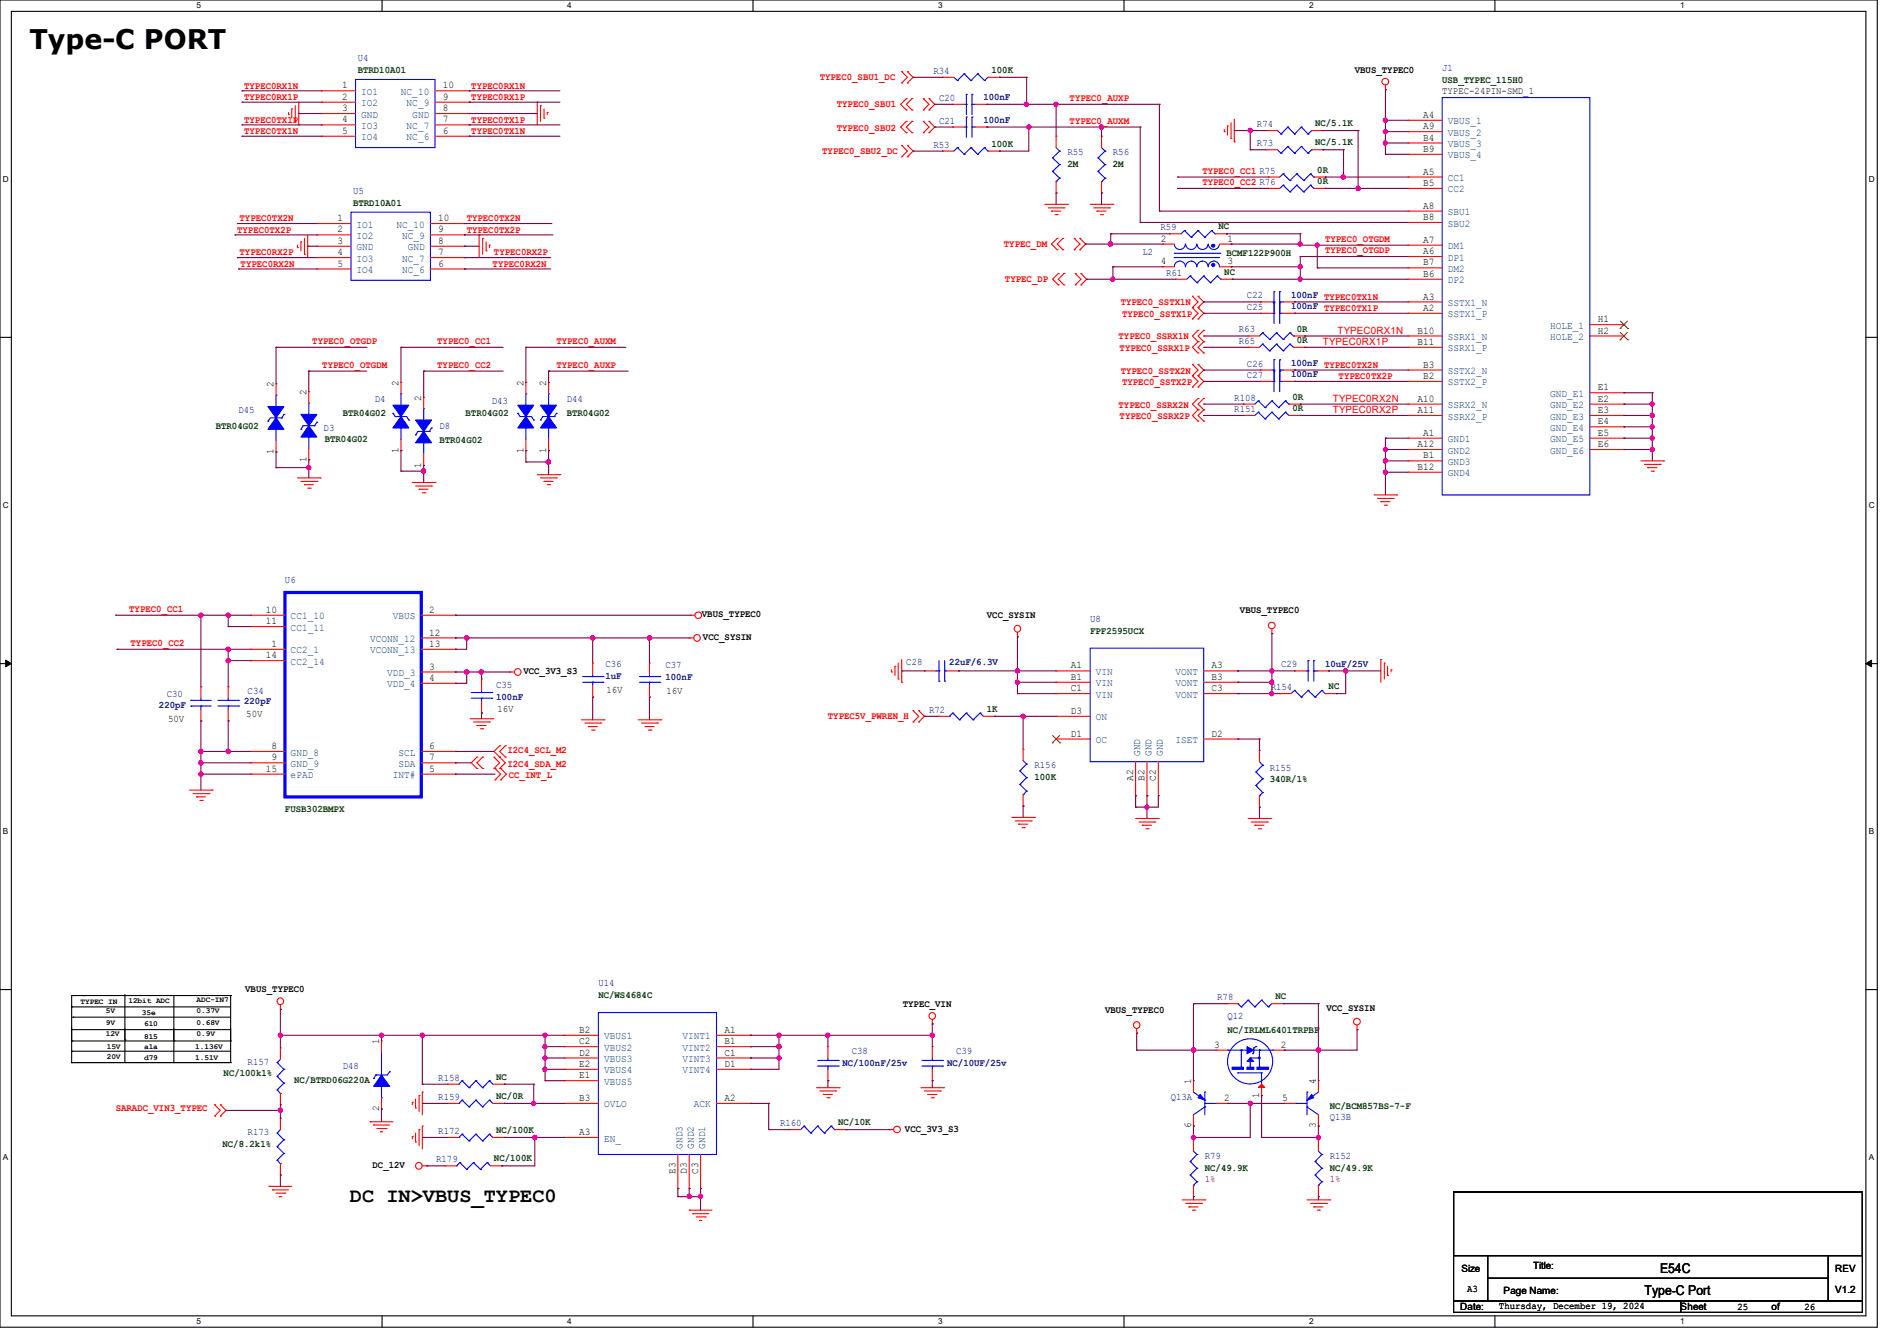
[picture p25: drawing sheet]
<svg xmlns="http://www.w3.org/2000/svg" width="297mm" height="210mm" viewBox="0 0 297 210" stroke-linecap="round" stroke-linejoin="round" font-family="sans-serif">
<defs><g id="words">
<text font-size="4.2" x="4.6" y="7.6">Type-C PORT</text>
<text font-size="3.2" x="54.8" y="188.3">DC IN&gt;VBUS_TYPEC0</text>
<g font-size="2.1">
<text x="257.5" y="202.9">Type-C Port</text>
<text x="259.9" y="199.3">E54C</text>
</g>
<g font-size="1.6" fill="#00007f">
<text x="56" y="9.6">U4</text>
<text x="146.1" y="11.6">R34</text>
<text x="225.8" y="11.2">J1</text>
<text x="147" y="15.8">C20</text>
<text x="154" y="15.7">100nF</text>
<text x="146.1" y="23.1">R53</text>
<text x="147" y="19.3">C21</text>
<text x="154" y="19.2">100nF</text>
<text x="196.8" y="22.9">R73</text>
<text x="196.8" y="19.9">R74</text>
<text x="167.1" y="24.3">R55</text>
<text x="174.2" y="24.3">R56</text>
<text x="55.3" y="30.4">U5</text>
<text x="178.9" y="40">L2</text>
<text x="181.7" y="36.1">R59</text>
<text x="182.6" y="43.2">R61</text>
<text x="195.2" y="46.7">C22</text>
<text x="202.1" y="46.6">100nF TYPEC0TX1N</text>
<text x="194" y="53.8">R65</text>
<text x="194" y="52.1">R63</text>
<text x="195.2" y="48.5">C25</text>
<text x="202.1" y="48.4">100nF TYPEC0TX1P</text>
<text x="195.2" y="57.4">C26</text>
<text x="195.2" y="59.2">C27</text>
<text x="202.1" y="57.3">100nF TYPEC0TX2N</text>
<text x="202.1" y="59.1">100nF</text>
<text x="37.3" y="64.7">D45</text>
<text x="58.7" y="62.9">D4</text>
<text x="77" y="63.3">D43</text>
<text x="88.7" y="62.9">D44</text>
<text x="193.2" y="64.5">R151</text>
<text x="193.2" y="62.7">R108</text>
<text x="50.7" y="67.6">D3</text>
<text x="68.8" y="67.2">D8</text>
<text x="44.6" y="91.4">U6</text>
<text x="170.7" y="97.4">U8</text>
<text x="77.7" y="107.7">C35</text>
<text x="94.8" y="104.5">C36</text>
<text x="94.8" y="106.3">1uF</text>
<text x="104.2" y="104.7">C37</text>
<text x="104.2" y="106.5">100nF</text>
<text x="141.9" y="104.2">C28</text>
<text x="148.6" y="104.2">22uF/6.3V</text>
<text x="200.6" y="104.5">C29</text>
<text x="207.5" y="104.4">10uF/25V</text>
<text x="24.9" y="111">220pF</text>
<text x="26.1" y="109.1">C30</text>
<text x="38.2" y="110.3">220pF</text>
<text x="38.8" y="108.6">C34</text>
<text x="77.7" y="109.6">100nF</text>
<text x="145.5" y="111.6">R72</text>
<text x="199" y="108.1">R154</text>
<text x="162" y="120.4">R156</text>
<text x="198.8" y="120.7">R155</text>
<text x="93.7" y="154.5">U14</text>
<text x="190.6" y="156.6">R78</text>
<text x="192.2" y="159.6">Q12</text>
<text x="38.8" y="166.7">R157</text>
<text x="53.7" y="167.5">D48</text>
<text x="131.9" y="167">NC/100nF/25v</text>
<text x="133.3" y="165.1">C38</text>
<text x="148.3" y="167">NC/10UF/25v</text>
<text x="149.7" y="165.1">C39</text>
<text x="68.6" y="169.2">R158</text>
<text x="68.6" y="172.3">R159</text>
<text x="183.3" y="172.3">Q13A</text>
<text x="38.8" y="177.8">R173</text>
<text x="68.6" y="177.6">R172</text>
<text x="122.1" y="176.4">R160</text>
<text x="208.2" y="175.5">Q13B</text>
<text x="68.3" y="182">R179</text>
<text x="188.6" y="181.5">R79</text>
<text x="208.2" y="181.5">R152</text>
</g>
<g font-size="1.6" fill="#003f00">
<text x="56" y="11.4">BTRD10A01</text>
<text x="155.2" y="11.4">100K</text>
<text x="225.8" y="13">USB_TYPEC_115H0</text>
<text x="155.2" y="22.9">100K</text>
<text x="205.9" y="22.8">NC/5.1K</text>
<text x="205.9" y="19.8">NC/5.1K</text>
<text x="167.1" y="26.2">2M</text>
<text x="174.2" y="26.2">2M</text>
<text x="206.2" y="27.1">0R</text>
<text x="206.2" y="28.8">0R</text>
<text x="55.3" y="32.2">BTRD10A01</text>
<text x="190.8" y="35.9">NC</text>
<text x="192" y="40">BCMF122P900H</text>
<text x="191.7" y="43.1">NC</text>
<text x="203" y="53.7">0R</text>
<text x="203" y="51.9">0R</text>
<text x="53.7" y="65.1">BTR04G02</text>
<text x="72.9" y="65.1">BTR04G02</text>
<text x="88.7" y="65.1">BTR04G02</text>
<text x="202.3" y="64.4">0R</text>
<text x="202.3" y="62.6">0R</text>
<text x="33.8" y="67.2">BTR04G02</text>
<text x="50.8" y="69.2">BTR04G02</text>
<text x="68.8" y="69.4">BTR04G02</text>
<text x="170.7" y="99.2">FPF2595UCX</text>
<text x="208" y="107.9">NC</text>
<text x="154.5" y="111.5">1K</text>
<text x="162" y="122.2">100K</text>
<text x="198.8" y="122.5">340R/1%</text>
<text x="44.6" y="127.2">FUSB302BMPX</text>
<text x="93.7" y="156.3">NC/WS4684C</text>
<text x="192.2" y="161.8">NC/IRLML6401TRPBF</text>
<text x="199.7" y="156.5">NC</text>
<text x="35" y="168.6">NC/100k1%</text>
<text x="46.1" y="169.6">NC/BTRD06G220A</text>
<text x="77.7" y="169.1">NC</text>
<text x="77.7" y="172.1">NC/0R</text>
<text x="208.2" y="173.7">NC/BCM857BS-7-F</text>
<text x="34.8" y="179.6">NC/8.2k1%</text>
<text x="77.7" y="177.5">NC/100K</text>
<text x="131.2" y="176.2">NC/10K</text>
<text x="77.3" y="181.9">NC/100K</text>
<text x="188.6" y="183.3">NC/49.9K</text>
<text x="208.2" y="183.3">NC/49.9K</text>
</g>
<g font-size="1.6">
<text x="212.1" y="11.4">VBUS_TYPEC0</text>
<text x="53.6" y="13.8">1</text>
<text x="53.6" y="15.6">2</text>
<text x="53.6" y="17.4">3</text>
<text x="69.3" y="13.8">10</text>
<text x="69.3" y="15.6">9</text>
<text x="69.3" y="17.4">8</text>
<text x="225.8" y="14.7">TYPEC-24PIN-SMD_1</text>
<text x="53.6" y="19.2">4</text>
<text x="53.6" y="21">5</text>
<text x="69.3" y="19.2">7</text>
<text x="69.3" y="21">6</text>
<text x="222.8" y="18.5">A4</text>
<text x="222.8" y="20.2">A9</text>
<text x="222.8" y="23.8">B9</text>
<text x="222.8" y="22">B4</text>
<text x="222.8" y="27.3">A5</text>
<text x="222.8" y="29.1">B5</text>
<text x="52.8" y="34.6">1</text>
<text x="68.6" y="34.6">10</text>
<text x="222.8" y="32.7">A8</text>
<text x="222.8" y="34.5">B8</text>
<text x="52.8" y="36.4">2</text>
<text x="52.8" y="40">4</text>
<text x="52.8" y="41.7">5</text>
<text x="52.8" y="38.2">3</text>
<text x="68.6" y="36.4">9</text>
<text x="68.6" y="40">7</text>
<text x="68.6" y="41.7">6</text>
<text x="68.6" y="38.2">8</text>
<text x="181.7" y="37.8">2</text>
<text x="181.7" y="41.4">4</text>
<text x="192.2" y="37.8">1</text>
<text x="192.2" y="41.4">3</text>
<text x="222.8" y="39.8">A6</text>
<text x="222.8" y="38">A7</text>
<text x="222.8" y="41.6">B7</text>
<text x="222.8" y="46.9">A3</text>
<text x="222.8" y="43.4">B6</text>
<text x="221.9" y="52.2">B10</text>
<text x="222.8" y="48.7">A2</text>
<text x="250.1" y="50.5">H1</text>
<text x="250.1" y="52.2">H2</text>
<text x="221.9" y="54">B11</text>
<text x="222.8" y="57.6">B3</text>
<text x="222.8" y="59.4">B2</text>
<text x="42.8" y="60.7" transform="rotate(-90 42.8 60.7)">2</text>
<text x="48" y="61.9" transform="rotate(-90 48 61.9)">2</text>
<text x="62.4" y="60.5" transform="rotate(-90 62.4 60.5)">2</text>
<text x="66" y="62.8" transform="rotate(-90 66 62.8)">2</text>
<text x="82" y="60.5" transform="rotate(-90 82 60.5)">2</text>
<text x="85.5" y="60.5" transform="rotate(-90 85.5 60.5)">2</text>
<text x="221.9" y="62.9">A10</text>
<text x="221.9" y="64.7">A11</text>
<text x="250.1" y="61.1">E1</text>
<text x="250.1" y="62.9">E2</text>
<text x="250.1" y="64.7">E3</text>
<text x="42.8" y="71.1" transform="rotate(-90 42.8 71.1)">1</text>
<text x="62.4" y="70.9" transform="rotate(-90 62.4 70.9)">1</text>
<text x="82" y="70.9" transform="rotate(-90 82 70.9)">1</text>
<text x="85.5" y="70.9" transform="rotate(-90 85.5 70.9)">1</text>
<text x="221.9" y="70">A12</text>
<text x="222.8" y="68.2">A1</text>
<text x="222.8" y="71.8">B1</text>
<text x="250.1" y="66.5">E4</text>
<text x="250.1" y="68.2">E5</text>
<text x="250.1" y="70">E6</text>
<text x="48" y="72.3" transform="rotate(-90 48 72.3)">1</text>
<text x="66" y="73.2" transform="rotate(-90 66 73.2)">1</text>
<text x="221.9" y="73.6">B12</text>
<text x="41.6" y="96">10</text>
<text x="67.2" y="96">2</text>
<text x="41.6" y="97.7">11</text>
<text x="42.5" y="101.3">1</text>
<text x="67.2" y="99.5">12</text>
<text x="67.2" y="101.3">13</text>
<text x="109.9" y="96.6">VBUS_TYPEC0</text>
<text x="110.1" y="100.3">VCC_SYSIN</text>
<text x="154.5" y="96.7">VCC_SYSIN</text>
<text x="194.1" y="96.1">VBUS_TYPEC0</text>
<text x="41.6" y="103.1">14</text>
<text x="67.2" y="104.9">3</text>
<text x="67.2" y="106.6">4</text>
<text x="82" y="105.6">VCC_3V3_S3</text>
<text x="167.7" y="104.7">A1</text>
<text x="167.7" y="106.5">B1</text>
<text x="189.7" y="104.7">A3</text>
<text x="189.7" y="106.5">B3</text>
<text x="26.3" y="113.1">50V</text>
<text x="38.6" y="112.3">50V</text>
<text x="77.9" y="111.5">16V</text>
<text x="95" y="108.5">16V</text>
<text x="104.3" y="108.6">16V</text>
<text x="167.7" y="111.8">D3</text>
<text x="167.7" y="108.2">C1</text>
<text x="189.7" y="108.2">C3</text>
<text x="42.5" y="117.3">8</text>
<text x="42.5" y="119.1">9</text>
<text x="67.2" y="117.3">6</text>
<text x="67.2" y="119.1">7</text>
<text x="167.7" y="115.4">D1</text>
<text x="189.7" y="115.4">D2</text>
<text x="41.6" y="120.9">15</text>
<text x="67.2" y="120.9">5</text>
<text x="177.4" y="122.3" transform="rotate(-90 177.4 122.3)">A2</text>
<text x="179.2" y="122.3" transform="rotate(-90 179.2 122.3)">B2</text>
<text x="181" y="122.3" transform="rotate(-90 181 122.3)">C2</text>
<text x="38.4" y="155.4">VBUS_TYPEC0</text>
<text x="90.7" y="161.8">B2</text>
<text x="113.4" y="161.8">A1</text>
<text x="141.3" y="157.7">TYPEC_VIN</text>
<text x="173" y="158.6">VBUS_TYPEC0</text>
<text x="207.7" y="158.3">VCC_SYSIN</text>
<text x="59.4" y="163.6" transform="rotate(-90 59.4 163.6)">1</text>
<text x="90.7" y="167.1">E2</text>
<text x="90.7" y="163.5">C2</text>
<text x="90.7" y="165.3">D2</text>
<text x="113.4" y="163.5">B1</text>
<text x="113.4" y="165.3">C1</text>
<text x="113.4" y="167.1">D1</text>
<text x="190.1" y="164.1">3</text>
<text x="200.5" y="164.1">2</text>
<text x="90.7" y="168.9">E1</text>
<text x="90.7" y="172.4">B3</text>
<text x="113.4" y="172.4">A2</text>
<text x="186.5" y="169.8" transform="rotate(-90 186.5 169.8)">1</text>
<text x="191.6" y="172.4">2</text>
<text x="197.1" y="171.9" transform="rotate(-90 197.1 171.9)">1</text>
<text x="200.7" y="172.4">5</text>
<text x="206" y="169.8" transform="rotate(-90 206 169.8)">4</text>
<text x="59.4" y="174" transform="rotate(-90 59.4 174)">2</text>
<text x="90.7" y="177.8">A3</text>
<text x="141.7" y="177.3">VCC_3V3_S3</text>
<text x="186.5" y="176.7" transform="rotate(-90 186.5 176.7)">6</text>
<text x="206" y="176.7" transform="rotate(-90 206 176.7)">3</text>
<text x="58.3" y="183">DC_12V</text>
<text x="105.8" y="183.8" transform="rotate(-90 105.8 183.8)">E3</text>
<text x="107.5" y="183.8" transform="rotate(-90 107.5 183.8)">D3</text>
<text x="109.3" y="183.8" transform="rotate(-90 109.3 183.8)">C3</text>
<text x="228.8" y="199.1">Size</text>
<text x="229.7" y="202.3">A3</text>
<text x="235.4" y="202.7">Page Name:</text>
<text x="240" y="198.8">Title:</text>
<text x="287.3" y="202.5">V1.2</text>
<text x="287.3" y="199.1">REV</text>
<text x="228.6" y="205.2">Date:</text>
<text x="234.7" y="205">Thursday, December 19, 2024</text>
<text x="263.1" y="205.2">Sheet</text>
<text x="272" y="205.1">25</text>
<text x="277.4" y="205.2">of</text>
<text x="282.5" y="205.1">26</text>
</g>
<g font-size="1.6" fill="#f00">
<text x="38.2" y="15.7">TYPEC0RX1P</text>
<text x="38.2" y="13.9">TYPEC0RX1N</text>
<text x="73.8" y="15.7">TYPEC0RX1P</text>
<text x="73.8" y="13.9">TYPEC0RX1N</text>
<text x="128.4" y="12.5">TYPEC0_SBU1_DC</text>
<text x="131" y="16.7">TYPEC0_SBU1</text>
<text x="167.5" y="15.8">TYPEC0_AUXP</text>
<text x="38.2" y="21">TYPEC0TX1N</text>
<text x="38.2" y="19.2">TYPEC0TX1P</text>
<text x="73.8" y="21">TYPEC0TX1N</text>
<text x="73.8" y="19.2">TYPEC0TX1P</text>
<text x="131" y="20.5">TYPEC0_SBU2</text>
<text x="167.5" y="19.3">TYPEC0_AUXM</text>
<text x="128.7" y="24">TYPEC0_SBU2_DC</text>
<text x="188.3" y="27.2">TYPEC0_CC1 R75</text>
<text x="188.3" y="29">TYPEC0_CC2 R76</text>
<text x="37.5" y="34.7">TYPEC0TX2N</text>
<text x="73.1" y="34.7">TYPEC0TX2N</text>
<text x="37.1" y="36.4">TYPEC0TX2P</text>
<text x="37.5" y="40">TYPEC0RX2P</text>
<text x="37.7" y="41.8">TYPEC0RX2N</text>
<text x="73.1" y="36.4">TYPEC0TX2P</text>
<text x="77.1" y="41.8">TYPEC0RX2N</text>
<text x="77.3" y="40">TYPEC0RX2P</text>
<text x="157.2" y="38.6">TYPEC_DM</text>
<text x="207.5" y="37.8">TYPEC0_OTGDM</text>
<text x="207.5" y="39.6">TYPEC0_OTGDP</text>
<text x="157.3" y="44.1">TYPEC_DP</text>
<text x="175.5" y="47.8">TYPEC0_SSTX1N</text>
<text x="48.9" y="53.8">TYPEC0_OTGDP</text>
<text x="68.5" y="53.8">TYPEC0_CC1</text>
<text x="87.1" y="53.8">TYPEC0_AUXM</text>
<text x="175.1" y="53.2">TYPEC0_SSRX1N</text>
<text x="175.7" y="49.6">TYPEC0_SSTX1P</text>
<text x="209.4" y="52.3">TYPEC0RX1N</text>
<text x="50.5" y="57.6">TYPEC0_OTGDM</text>
<text x="68.5" y="57.6">TYPEC0_CC2</text>
<text x="87.1" y="57.6">TYPEC0_AUXP</text>
<text x="175.3" y="54.9">TYPEC0_SSRX1P</text>
<text x="175.5" y="58.5">TYPEC0_SSTX2N</text>
<text x="207.1" y="54.1">TYPEC0RX1P</text>
<text x="209.6" y="59.4">TYPEC0TX2P</text>
<text x="175.1" y="63.8">TYPEC0_SSRX2N</text>
<text x="175.3" y="65.6">TYPEC0_SSRX2P</text>
<text x="175.7" y="60.3">TYPEC0_SSTX2P</text>
<text x="208.7" y="62.9">TYPEC0RX2N</text>
<text x="208.7" y="64.7">TYPEC0RX2P</text>
<text x="20.2" y="95.8">TYPEC0_CC1</text>
<text x="20.4" y="101.1">TYPEC0_CC2</text>
<text x="129.6" y="112.6">TYPEC5V_PWREN_H</text>
<text x="79.5" y="117.9">I2C4_SCL_M2</text>
<text x="79.5" y="120.1">I2C4_SDA_M2</text>
<text x="79.7" y="121.8">CC_INT_L</text>
<text x="18.1" y="174.1">SARADC_VIN3_TYPEC</text>
</g>
<g font-size="1.6" fill="#003f7f">
<text x="56.6" y="14.9">IO1</text>
<text x="56.6" y="16.6">IO2</text>
<text x="62.8" y="14.9">NC_10</text>
<text x="63.7" y="16.6">NC_9</text>
<text x="56.6" y="20.2">IO3</text>
<text x="56.6" y="22">IO4</text>
<text x="56.6" y="18.4">GND</text>
<text x="63.7" y="20.2">NC_7</text>
<text x="63.7" y="22">NC_6</text>
<text x="64.6" y="18.4">GND</text>
<text x="226.7" y="19.5">VBUS_1</text>
<text x="226.7" y="21.3">VBUS_2</text>
<text x="226.7" y="23">VBUS_3</text>
<text x="226.7" y="28.4">CC1</text>
<text x="226.7" y="24.8">VBUS_4</text>
<text x="55.8" y="35.6">IO1</text>
<text x="62.1" y="35.6">NC_10</text>
<text x="226.7" y="33.7">SBU1</text>
<text x="226.7" y="35.5">SBU2</text>
<text x="226.7" y="30.1">CC2</text>
<text x="55.8" y="37.4">IO2</text>
<text x="55.8" y="41">IO3</text>
<text x="55.8" y="39.2">GND</text>
<text x="62.9" y="37.4">NC_9</text>
<text x="62.9" y="41">NC_7</text>
<text x="63.8" y="39.2">GND</text>
<text x="226.7" y="40.8">DP1</text>
<text x="226.7" y="39">DM1</text>
<text x="55.8" y="42.8">IO4</text>
<text x="62.9" y="42.8">NC_6</text>
<text x="226.7" y="47.9">SSTX1_N</text>
<text x="226.7" y="42.6">DM2</text>
<text x="226.7" y="44.4">DP2</text>
<text x="226.7" y="49.7">SSTX1_P</text>
<text x="226.7" y="53.3">SSRX1_N</text>
<text x="242.7" y="51.5">HOLE_1</text>
<text x="242.7" y="53.3">HOLE_2</text>
<text x="226.7" y="55">SSRX1_P</text>
<text x="226.7" y="58.6">SSTX2_N</text>
<text x="226.7" y="63.9">SSRX2_N</text>
<text x="226.7" y="65.7">SSRX2_P</text>
<text x="226.7" y="60.4">SSTX2_P</text>
<text x="242.7" y="62.1">GND_E1</text>
<text x="242.7" y="63.9">GND_E2</text>
<text x="242.7" y="65.7">GND_E3</text>
<text x="226.7" y="69.3">GND1</text>
<text x="226.7" y="71">GND2</text>
<text x="242.7" y="67.5">GND_E4</text>
<text x="242.7" y="69.3">GND_E5</text>
<text x="242.7" y="71">GND_E6</text>
<text x="226.7" y="74.6">GND4</text>
<text x="226.7" y="72.8">GND3</text>
<text x="45.5" y="97">CC1_10</text>
<text x="45.5" y="98.8">CC1_11</text>
<text x="58" y="100.5">VCONN_12</text>
<text x="61.5" y="97">VBUS</text>
<text x="45.5" y="102.3">CC2_1</text>
<text x="45.5" y="104.1">CC2_14</text>
<text x="58" y="102.3">VCONN_13</text>
<text x="60.6" y="105.9">VDD_3</text>
<text x="60.6" y="107.7">VDD_4</text>
<text x="171.6" y="105.7">VIN</text>
<text x="171.6" y="107.5">VIN</text>
<text x="184" y="105.7">VONT</text>
<text x="184" y="107.5">VONT</text>
<text x="171.6" y="112.8">ON</text>
<text x="171.6" y="109.3">VIN</text>
<text x="184" y="109.3">VONT</text>
<text x="45.5" y="118.3">GND_8</text>
<text x="62.4" y="118.3">SCL</text>
<text x="171.6" y="116.4">OC</text>
<text x="178.5" y="118.4" transform="rotate(-90 178.5 118.4)">GND</text>
<text x="180.3" y="118.4" transform="rotate(-90 180.3 118.4)">GND</text>
<text x="182.1" y="118.4" transform="rotate(-90 182.1 118.4)">GND</text>
<text x="184" y="116.4">ISET</text>
<text x="45.5" y="120.1">GND_9</text>
<text x="45.5" y="121.9">ePAD</text>
<text x="61.5" y="121.9">INT#</text>
<text x="62.4" y="120.1">SDA</text>
<text x="94.6" y="162.8">VBUS1</text>
<text x="94.6" y="164.6">VBUS2</text>
<text x="94.6" y="166.3">VBUS3</text>
<text x="106.8" y="162.8">VINT1</text>
<text x="106.8" y="164.6">VINT2</text>
<text x="106.8" y="166.3">VINT3</text>
<text x="94.6" y="168.1">VBUS4</text>
<text x="94.6" y="169.9">VBUS5</text>
<text x="94.6" y="173.4">OVLO</text>
<text x="106.8" y="168.1">VINT4</text>
<text x="108.6" y="173.4">ACK</text>
<text x="94.6" y="178.8">EN_</text>
<text x="106.9" y="179.9" transform="rotate(-90 106.9 179.9)">GND3</text>
<text x="108.6" y="179.9" transform="rotate(-90 108.6 179.9)">GND2</text>
<text x="110.4" y="179.9" transform="rotate(-90 110.4 179.9)">GND1</text>
</g>
<g font-size="1.6" fill="#7f0000">
<text x="188.6" y="185.1">1%</text>
<text x="208.2" y="185.1">1%</text>
</g>
<g font-size="1.3">
<text x="30.8" y="1.3">5</text>
<text x="88.8" y="1.3">4</text>
<text x="146.9" y="1.3">3</text>
<text x="205" y="1.3">2</text>
<text x="263.1" y="1.3">1</text>
<text x=".5" y="28.4">D</text>
<text x="292.6" y="28.4">D</text>
<text x=".5" y="79.5">C</text>
<text x="292.6" y="79.5">C</text>
<text x=".5" y="130.6">B</text>
<text x="292.6" y="130.6">B</text>
<text x=".5" y="181.7">A</text>
<text x="292.6" y="181.7">A</text>
<text x="30.8" y="207.4">5</text>
<text x="88.8" y="207.4">4</text>
<text x="146.9" y="207.4">3</text>
<text x="205" y="207.4">2</text>
<text x="263.1" y="207.4">1</text>
</g>
<g font-size="1.2">
<text x="12.6" y="157.3">TYPEC IN</text>
<text x="16.6" y="158.7">5V</text>
<text x="16.6" y="160.5">9V</text>
<text x="20.1" y="157.1">12bit ADC</text>
<text x="22.2" y="158.9">35e</text>
<text x="22.6" y="160.7">610</text>
<text x="30.8" y="156.9">ADC-IN7</text>
<text x="30.8" y="158.7">0.37V</text>
<text x="30.8" y="160.5">0.68V</text>
<text x="16.6" y="162.3">12V</text>
<text x="16.7" y="164.3">15V</text>
<text x="16.7" y="165.8">20V</text>
<text x="22.6" y="162.6">815</text>
<text x="22.6" y="164.3">a1a</text>
<text x="22.6" y="166">d79</text>
<text x="30.6" y="166">1.51V</text>
<text x="30.6" y="164.3">1.136V</text>
<text x="30.8" y="162.3">0.9V</text>
</g>
</g></defs>
<path d="M0 0h293.9v207.9h-293.9zM1.8 1.8h290.3v204.3h-290.3z" fill="none" stroke="#000" stroke-width=".17"/>
<g fill="#fff">
<path d="M30.8 .2h.7v1.4h-.7z"/>
<path d="M30.8 206.2h.7v1.4h-.7z"/>
</g>
<path d="M59.8 0v1.8M59.8 206.1v1.8" fill="none" stroke="#000" stroke-width=".17"/>
<g fill="#fff">
<path d="M88.8 .2h.7v1.4h-.7z"/>
<path d="M88.8 206.2h.7v1.4h-.7z"/>
</g>
<path d="M117.9 0v1.8M117.9 206.1v1.8" fill="none" stroke="#000" stroke-width=".17"/>
<g fill="#fff">
<path d="M146.9 .2h.7v1.4h-.7z"/>
<path d="M146.9 206.2h.7v1.4h-.7z"/>
</g>
<path d="M176 0v1.8M176 206.1v1.8" fill="none" stroke="#000" stroke-width=".17"/>
<g fill="#fff">
<path d="M205 .2h.7v1.4h-.7z"/>
<path d="M205 206.2h.7v1.4h-.7z"/>
</g>
<path d="M234.1 0v1.8M234.1 206.1v1.8" fill="none" stroke="#000" stroke-width=".17"/>
<g fill="#fff">
<path d="M263.1 .2h.6v1.4h-.6z"/>
<path d="M263.1 206.2h.6v1.4h-.6z"/>
<path d="M.5 27.3h.9v1.4h-.9z"/>
<path d="M292.6 27.3h.9v1.4h-.9z"/>
<path d="M.5 78.4h.9v1.4h-.9z"/>
<path d="M292.6 78.4h.9v1.4h-.9z"/>
</g>
<path d="M0 52.8h1.8M292.1 52.8h1.8" fill="none" stroke="#000" stroke-width=".17"/>
<g fill="#fff">
<path d="M.5 129.5h.8v1.4h-.8z"/>
<path d="M292.6 129.5h.8v1.4h-.8z"/>
</g>
<path d="M0 103.9h1.8M292.1 103.9h1.8" fill="none" stroke="#000" stroke-width=".17"/>
<path d="M.9 103.4l.9 .5-.9 .5zM292.1 103.9l.9-.5v1z" fill="#000" stroke="#000" stroke-width=".16"/>
<g fill="#fff">
<path d="M.5 180.5h.8v1.4h-.8z"/>
<path d="M292.6 180.5h.8v1.4h-.8z"/>
</g>
<g fill="none" stroke="#000" stroke-width=".17">
<path d="M0 155h1.8M11.2 157.7h.1M11.2 155.9h.1M11.2 157.7h24.9M11.2 155.9v10.5M11.4 159.3h.1M11.4 155.9h.1M11.4 155.9h24.7M11.4 159.3h24.7M19.6 155.7v10.7M27.2 155.9v10.5M36.1 155.9h.1"/>
<path d="M36.1 155.9v10.5M292.1 155h1.8M11.2 163h.1M11.2 161.2h.1M11.2 164.6h.1M11.2 166.4h.1M11.2 163h24.9M11.2 161.2h24.9M11.2 164.6h24.9M11.2 166.4h24.9M19.6 162.9h.1M19.6 166.4h.1"/>
<path d="M27.2 163h.1M27.2 166.4h.1M36.1 163h.1M36.1 166.4h.1M227.6 186.7h64v9.9h-64zM227.6 196.6h5.3v7.2h-5.3zM232.9 196.6h53.4v3.6h-53.4zM286.3 196.6h5.3v7.2h-5.3zM227.6 203.8h35.5v1.7h-35.5zM232.9 200.2h53.4v3.6h-53.4zM263.1 203.8h28.5v1.7h-28.5z"/>
</g>
<g fill="none" stroke="#f00" stroke-width=".17">
<path d="M45.2 17.9h.1M45.2 17.6v.3M45.7 17.1h.1M45.7 17.1v1.4M46.2 19h.1M46.2 16.6v2.4M46.8 19.6h.1M46.8 16v3.6M50.3 14.2h.1M50.3 16h.1M50.3 19.6h.1M50.3 17.8h.1"/>
<path d="M50.3 14.2h5.4M50.3 16h5.4M50.3 19.6h5.4M50.3 17.8h5.4M68.1 14.2h5.3M68.1 16h5.3M68.1 19.6h5.3M68.1 17.8h5.3M73.4 14.2h.1M73.4 16h.1M73.4 19.6h.1M73.4 17.8h.1"/>
<path d="M84.1 16h.1M84.1 16v3.6M84.6 16.6h.1M84.6 16.6v2.4M85.2 18.5h.1M85.2 17.1v1.4M85.7 17.6h.1M85.7 17.6v.3M141.2 11.2h.1M141.2 13h.1M141.2 11.2l.9 .9-.9 .9M141.9 15.5h.1"/>
<path d="M141.9 17.2h.1M141.9 19h.1M141.9 15.5l-.9 .8 .9 .9M141.9 19l-.9 .9 .9 .9M142.1 13h.1M142.1 11.2h.1M142.1 11.2l.9 .9-.9 .9M142.8 15.5h.1M142.8 17.2h.1M142.8 19h.1M142.8 19l-.9 .9 .9 .9M142.8 15.5l-.9 .8 .9 .9"/>
<path d="M144.6 15.5h.1M144.6 17.2h.1M144.6 19h.1M144.6 15.5l.9 .8-.9 .9M144.6 19l.9 .9-.9 .9M145.5 17.2h.1M145.5 15.5h.1M145.5 19h.1M145.5 15.5l.8 .8-.8 .9M145.5 19l.8 .9-.8 .9M147.6 12.1h.1M147.6 12.1h1.8"/>
<path d="M149.2 19.9h.1M149.2 16.3h.1M149.2 19.9h1.8M149.2 16.3h1.8M152.7 19.9h1.8M152.7 16.3h1.8M154.5 19.9h.1M154.5 16.3h.1M154.7 12.1h1.8M156.5 12.1h.1M192.2 19.7h.1M192.2 19.7v1.5"/>
<path d="M192.7 19.2v2.5M193.3 18.7v3.5M216.9 14.1h.1M216.9 13.3v.8M220.5 18.8h.1M220.5 18.8h5.3M46.6 38.8h.1M46.6 38.4v.4M47.1 37.9h.1M47.1 37.9v1.4M47.7 39.8h.1M47.7 37.3v2.5"/>
<path d="M48.2 36.8v3.5M49.6 35h.1M49.6 36.8h.1M49.6 38.6h.1M49.6 35h5.3M49.6 36.8h5.3M49.6 38.6h5.3M50.3 21.3h.1M50.3 21.3h5.4M67.4 35h5.3M67.4 36.8h5.3M67.4 38.6h5.3"/>
<path d="M68.1 21.3h5.3M72.7 35h.1M72.7 36.8h.1M72.7 38.6h.1M73.4 21.3h.1M75 36.8h.1M75 36.8v3.5M75.6 37.3h.1M75.6 37.3v2.5M76.1 39.3h.1M76.1 37.9v1.4M76.6 38.4h.1"/>
<path d="M76.6 38.4v.4M141.2 22.8h.1M141.2 24.6h.1M141.2 22.8l.9 .9-.9 .9M141.9 20.8h.1M142.1 24.6h.1M142.1 22.8h.1M142.1 22.8l.9 .9-.9 .9M142.8 20.8h.1M144.6 20.8h.1M145.5 20.8h.1M147.6 23.7h.1"/>
<path d="M147.6 23.7h1.8M154.7 23.7h1.8M156.5 23.7h.1M163.6 32h3.5M164.1 32.6h2.5M164.6 33.1h.1M164.6 33.1h1.5M165.2 33.6h.3M165.4 21.3h.1M165.4 30.2h.1M165.4 21.3v1.8M165.4 28.4v1.8"/>
<path d="M165.5 33.6h.1M165.5 39.1h.1M165.5 37.3h.1M165.5 37.3l-.9 .9 .9 .9M166.4 39.1h.1M166.4 37.3h.1M166.4 37.3l-.9 .9 .9 .9M166.6 32.6h.1M167.1 32h.1M168.2 39.1h.1M168.2 37.3h.1M168.2 37.3l.9 .9-.9 .9"/>
<path d="M169.1 37.3h.1M169.1 39.1h.1M169.1 37.3l.9 .9-.9 .9M170.7 32h3.5M171.2 32.6h2.5M171.7 33.1h.1M171.7 33.1h1.5M172.3 33.6h.3M172.5 21.3h.1M172.5 30.2h.1M172.5 21.3v1.8M172.5 28.4v1.8"/>
<path d="M172.6 33.6h.1M173.7 32.6h.1M174.2 32h.1M182.1 38.2h.1M182.1 38.2h1.8M183.1 36.6h.1M183.1 36.6h1.8M190.2 36.6h1.8M191 38.2h1.7M191.7 20.6h.1M191.7 20.3v.3M192 36.6h.1"/>
<path d="M192.7 21.7h.1M192.7 38.2h.1M193.3 22.2h.1M198.2 23.5h.1M198.2 20.4h.1M198.2 23.5h1.8M198.2 20.4h1.8M198.6 27.7h.1M198.6 29.5h.1M198.6 27.7h1.8M198.6 29.5h1.8M205.4 23.5h1.7"/>
<path d="M205.4 20.4h1.7M205.7 27.7h1.8M205.7 29.5h1.8M207.1 23.5h.1M207.1 20.4h.1M207.5 27.7h.1M207.5 29.5h.1M220.5 27.7h.1M220.5 38.4h.1M220.5 33.1h.1M220.5 20.6h.1M220.5 24.2h.1"/>
<path d="M220.5 34.8h.1M220.5 29.5h.1M220.5 22.4h.1M220.5 33.1h5.3M220.5 27.7h5.3M220.5 38.4h5.3M220.5 20.6h5.3M220.5 24.2h5.3M220.5 34.8h5.3M220.5 29.5h5.3M220.5 22.4h5.3M48.2 40.3h.1"/>
<path d="M49.6 40.3h.1M49.6 42.1h.1M49.6 40.3h5.3M49.6 42.1h5.3M62.8 59.9h.1M62.8 59.9v1.8M67.4 40.3h5.3M67.4 42.1h5.3M72.7 40.3h.1M72.7 42.1h.1M82.3 59.9h.1M82.3 59.9v1.8"/>
<path d="M85.9 59.9h.1M85.9 59.9v1.8M165.7 44.6h.1M165.7 42.8h.1M165.7 42.8l-.9 .9 .9 .9M166.6 44.6h.1M166.6 42.8h.1M166.6 42.8l-.9 .9 .9 .9M168.4 44.6h.1M168.4 42.8h.1M168.4 42.8l.8 .9-.8 .9M169.2 42.8h.1"/>
<path d="M169.2 44.6h.1M169.2 42.8l.9 .9-.9 .9M182.1 41.8h.1M182.1 41.8h1.8M184 43.7h.1M184 43.7h1.8M186.7 58.8h.1M186.7 57.1h.1M186.7 48.2h.1M186.7 46.4h.1M186.7 50h.1M186.7 57.1l.9 .9-.9 .8"/>
<path d="M186.7 58.8l.9 .9-.9 .9M186.7 46.4l.9 .9-.9 .9M186.7 48.2l.9 .9-.9 .9M187.6 57.1h.1M187.6 58.8h.1M187.6 46.4h.1M187.6 48.2h.1M187.6 50h.1M187.6 53.5h.1M187.6 55.3h.1M187.6 51.7h.1M187.6 57.1l.9 .9-.9 .8"/>
<path d="M187.6 58.8l.9 .9-.9 .9M187.6 46.4l.9 .9-.9 .9M187.6 48.2l.9 .9-.9 .9M187.6 53.5l-.9 .9 .9 .9M187.6 51.7l-.9 .9 .9 .9M188.5 53.5h.1M188.5 55.3h.1M188.5 51.7h.1M188.5 53.5l-.9 .9 .9 .9M188.5 51.7l-.9 .9 .9 .9M191 41.8h1.7M191.1 43.7h1.8"/>
<path d="M192.7 41.8h.1M192.9 43.7h.1M195.4 54.4h.1M195.4 52.6h.1M195.4 54.4h1.8M195.4 52.6h1.8M197.4 49.1h.1M197.4 58h.1M197.4 59.7h.1M197.4 47.3h.1M197.4 49.1h1.7M197.4 47.3h1.7"/>
<path d="M197.4 58h1.7M197.4 59.7h1.7M200.9 49.1h1.8M200.9 47.3h1.8M200.9 58h1.8M200.9 59.7h1.8M202.5 54.4h1.8M202.5 52.6h1.8M202.7 49.1h.1M202.7 58h.1M202.7 59.7h.1M202.7 47.3h.1"/>
<path d="M204.3 54.4h.1M204.3 52.6h.1M220.5 49.1h.1M220.5 47.3h.1M220.5 40.2h.1M220.5 54.4h.1M220.5 52.6h.1M220.5 42h.1M220.5 43.7h.1M220.5 58h.1M220.5 59.7h.1M220.5 49.1h5.3"/>
<path d="M220.5 47.3h5.3M220.5 40.2h5.3M220.5 54.4h5.3M220.5 52.6h5.3M220.5 42h5.3M220.5 43.7h5.3M220.5 58h5.3M220.5 59.7h5.3M248.9 52.6h5.4M248.9 50.8h5.4M254.3 50.8h.1M254.3 52.6h.1"/>
<path d="M43.2 70.8h.1M43.2 60.1h.1M43.2 60.1v1.8M43.2 69v1.8M46.6 74.8h3.5M47.1 75.4h2.5M47.7 75.9h.1M47.7 75.9h1.4M48.2 76.5h.4M48.3 72h.1M48.3 61.3h.1M48.3 61.3v1.8"/>
<path d="M48.3 70.2v1.8M48.6 76.5h.1M49.6 75.4h.1M50.1 74.8h.1M62.8 70.6h.1M62.8 68.8v1.8M64.6 75.6h3.5M65.1 76.1h2.5M65.6 76.6h.1M65.6 76.6h1.4M66.1 77.2h.4M66.3 72.9h.1"/>
<path d="M66.3 62.2h.1M66.3 62.2v1.8M66.3 71.1v1.8M66.5 77.2h.1M67.6 76.1h.1M68.1 75.6h.1M82.3 70.6h.1M82.3 68.8v1.8M84.1 74.3h3.6M84.6 74.8h2.5M85.2 75.4h.1M85.2 75.4h1.4"/>
<path d="M85.7 75.9h.4M85.9 70.6h.1M85.9 68.8v1.8M86.1 75.9h.1M87.1 74.8h.1M87.7 74.3h.1M186.7 60.6h.1M187.6 60.6h.1M187.6 62.4h.1M187.6 64.2h.1M187.6 66h.1M187.6 62.4l-.9 .9 .9 .9"/>
<path d="M187.6 64.2l-.9 .9 .9 .9M188.5 62.4h.1M188.5 64.2h.1M188.5 66h.1M188.5 62.4l-.9 .9 .9 .9M188.5 64.2l-.9 .9 .9 .9M194.7 65.1h.1M194.7 63.3h.1M194.7 65.1h1.8M194.7 63.3h1.8M201.8 65.1h1.8M201.8 63.3h1.8"/>
<path d="M203.6 65.1h.1M203.6 63.3h.1M215.1 77.5h3.6M215.7 78.1h2.4M216.2 78.6h.1M216.2 78.6h1.4M216.7 79.1h.4M217.1 79.1h.1M218.1 78.1h.1M218.7 77.5h.1M220.5 68.6h.1M220.5 63.3h.1"/>
<path d="M220.5 65.1h.1M220.5 70.4h.1M220.5 74h.1M220.5 72.2h.1M220.5 72.2h5.3M220.5 65.1h5.3M220.5 68.6h5.3M220.5 63.3h5.3M220.5 70.4h5.3M220.5 74h5.3M248.9 65.1h5.4M248.9 68.6h5.4"/>
<path d="M248.9 63.3h5.4M248.9 70.4h5.4M248.9 61.5h5.4M248.9 66.8h5.4M254.3 61.5h.1M254.3 63.3h.1M254.3 65.1h.1M254.3 66.8h.1M254.3 68.6h.1M254.3 70.4h.1M256.9 72.2h3.6M257.5 72.7h2.4"/>
<path d="M258 73.2h.1M258 73.2h1.4M258.5 73.8h.4M258.9 73.8h.1M259.9 72.7h.1M260.5 72.2h.1M39.3 96.4h.1M39.3 98.1h.1M39.3 96.4h5.3M39.3 98.1h5.3M66 99.9h5.3M66 96.4h5.3"/>
<path d="M71.3 96.4h.1M71.3 99.9h.1M107.9 99.9h.1M107.9 99.9h.7M108.1 96.4h.1M108.1 96.4h.7M159.3 99.7h.1M159.3 99v.7M199.1 99.2h.1M199.1 98.5v.7M31.5 107.6h.1M31.5 112.9h.1"/>
<path d="M31.5 107.6v1.7M31.5 111.1v1.8M35.7 107.6h.1M35.7 112.9h.1M35.7 107.6v1.7M35.7 111.1v1.8M39.3 101.7h.1M39.3 117.7h.1M39.3 119.5h.1M39.3 103.5h.1M39.3 101.7h5.3M39.3 117.7h5.3"/>
<path d="M39.3 119.5h5.3M39.3 103.5h5.3M66 105.2h5.3M66 101.7h5.3M66 107h5.3M66 117.7h5.3M66 119.5h5.3M71.3 105.2h.1M71.3 107h.1M71.3 117.7h.1M71.3 119.5h.1M71.3 101.7h.1"/>
<path d="M73.6 112.6h3.6M74.1 113.1h2.5M74.7 113.6h.1M74.7 118.6h.1M74.7 113.6h1.4M74.7 118.6l-.9 .9 .9 .9M75.2 114.1h.4M75.4 106.3h.1M75.4 111.7h.1M75.4 106.3v1.8M75.4 109.9v1.8M75.6 114.1h.1"/>
<path d="M75.6 118.6h.1M75.6 118.6l-.9 .9 .9 .9M76.6 113.1h.1M77.2 112.6h.1M77.3 118.6h.1M77.3 118.6l.9 .9-.9 .9M78.2 118.6h.1M78.2 116.8h.1M78.2 116.8l-.9 .9 1.8 1.8-.9 .9M79.1 118.6h.1M79.1 116.8h.1M79.1 116.8l-.9 .9 .9 .9"/>
<path d="M79.8 105.2h.1M79.8 105.2h.8M91 112.7h3.6M91.6 113.2h2.5M92.1 113.8h.1M92.1 113.8h1.4M92.6 114.3h.4M92.8 103.8h.1M92.8 109.2h.1M92.8 103.8v1.8M92.8 107.4v1.8M93 114.3h.1"/>
<path d="M94.1 113.2h.1M94.6 112.7h.1M99.9 112.7h3.6M100.5 113.2h2.5M101 113.8h.1M101 113.8h1.4M101.5 114.3h.4M101.7 103.8h.1M101.7 109.2h.1M101.7 103.8v1.8M101.7 107.4v1.8M101.9 114.3h.1"/>
<path d="M103 113.2h.1M103.5 112.7h.1M139.6 105.2h.1M139.6 104.9v.3M140.1 104.4h.1M140.1 104.4v1.4M140.6 106.3h.1M140.6 103.8v2.5M141.2 106.8h.1M141.2 103.3v3.5M143 111.3h.1M143 113.1h.1"/>
<path d="M143 111.3l.8 .9-.8 .9M143.8 113.1h.1M143.8 111.3h.1M143.8 111.3l.9 .9-.9 .9M144.7 105.1h.1M144.7 105.1h1.8M146.9 112.2h.1M146.9 112.2h1.7M148.3 105.1h1.8M150.1 105.1h.1M154 112.2h1.7M155.7 112.2h.1"/>
<path d="M160.2 117.3h.1M160.2 117.3v1.8M165.4 112.2h.1M165.4 115.7h.1M165.4 105.1h.1M165.4 106.8h.1M165.4 108.6h.1M165.4 112.2h5.3M165.4 115.7h5.3M165.4 105.1h5.3M165.4 106.8h5.3M165.4 108.6h5.3"/>
<path d="M177.8 119.3v5.3M179.6 119.3v5.3M181.4 119.3v5.3M188.5 115.7h5.3M188.5 105.1h5.3M188.5 106.8h5.3M188.5 108.6h5.3M193.8 105.1h.1M193.8 106.8h.1M193.8 108.6h.1M193.8 115.7h.1M197.2 117.5h.1"/>
<path d="M197.2 117.5v1.8M200.4 108.6h.1M200.4 108.6h1.7M202.7 105.1h.1M202.7 105.1h1.8M206.2 105.1h1.8M207.5 108.6h1.8M208 105.1h.1M209.3 108.6h.1M216.2 103.3h.1M216.2 103.3v3.5M216.7 103.8h.1"/>
<path d="M216.7 103.8v2.5M217.3 105.8h.1M217.3 104.4v1.4M217.8 104.9h.1M217.8 104.9v.3M29.7 123.7h3.5M30.2 124.3h2.5M30.8 124.8h.1M30.8 124.8h1.4M31.3 125.3h.4M31.7 125.3h.1M32.7 124.3h.1"/>
<path d="M33.2 123.7h.1M39.3 121.2h.1M39.3 121.2h5.3M66 121.2h5.3M71.3 121.2h.1M74.7 120.4h.1M75.6 120.4h.1M77.3 120.4h.1M77.5 122.1h.1M77.5 120.4h.1M77.5 120.4l.9 .8-.9 .9M78.2 120.4h.1"/>
<path d="M78.4 122.1h.1M78.4 120.4h.1M78.4 120.4l.9 .8-.9 .9M158.4 128h3.6M159 128.6h2.5M159.5 129.1h.1M159.5 129.1h1.4M160 129.6h.4M160.2 126.2h.1M160.2 124.5v1.7M160.4 129.6h.1M161.5 128.6h.1"/>
<path d="M162 128h.1M177.8 124.6h.1M177.8 128.2h3.6M178.4 128.7h2.4M178.9 129.2h.1M178.9 129.2h1.4M179.4 129.8h.3M179.6 124.6h.1M179.7 129.8h.1M180.8 128.7h.1M181.4 128.2h.1M181.4 124.6h.1"/>
<path d="M195.4 128.2h3.6M195.9 128.7h2.5M196.5 129.2h.1M196.5 129.2h1.4M197 129.8h.4M197.2 126.4h.1M197.2 124.6v1.8M197.4 129.8h.1M198.4 128.7h.1M199 128.2h.1M43.9 158.1h.1M43.9 157.4v.7"/>
<path d="M146 159.7v.7M192 157.2h.1M192 157.2h1.8M199.1 157.2h1.8M200.9 157.2h.1M33.6 174.8h.1M33.6 173h.1M33.6 173l.9 .9-.9 .9M34.5 173h.1M34.5 174.8h.1M34.5 173l.9 .9-.9 .9M43.9 175.1h.1"/>
<path d="M43.9 164.1h.1M43.9 173h.1M43.9 164.1v1.8M43.9 171.2v1.8M43.9 175.1v1.8M58 175.7h.1M58 175.7h3.5M58.5 176.2h.1M58.5 176.2h2.5M59 176.7h1.5M59.6 177.2h.1M59.6 177.2h.3"/>
<path d="M59.7 163h.1M59.7 173.7h.1M59.7 163v1.8M59.7 171.9v1.8M60.5 176.7h.1M64.6 172.6h.1M64.6 178h.1M64.6 172.6v.4M64.6 178v.4M65.1 173.5h.1M65.1 178.9h.1M65.1 172.1v1.4"/>
<path d="M65.1 177.5v1.4M65.6 171.6h.1M65.6 176.9h.1M65.6 171.6v2.5M65.6 176.9v2.5M66.1 171h.1M66.1 176.4h.1M66.1 171v3.6M66.1 176.4v3.5M70.1 178.1h.1M70.1 169.8h.1M70.1 172.8h.1"/>
<path d="M70.1 178.1h1.7M70.1 169.8h1.7M70.1 172.8h1.7M77.2 178.1h1.8M77.2 169.8h1.8M77.2 172.8h1.8M79 178.1h.1M79 169.8h.1M79 172.8h.1M88.3 167.5h.1M88.3 169.2h.1M88.3 162.1h.1"/>
<path d="M88.3 163.9h.1M88.3 165.7h.1M88.3 172.8h.1M88.3 178.1h.1M88.3 178.1h5.4M88.3 172.8h5.4M88.3 167.5h5.4M88.3 169.2h5.4M88.3 162.1h5.4M88.3 163.9h5.4M88.3 165.7h5.4M112.2 172.8h5.3"/>
<path d="M112.2 167.5h5.3M112.2 162.1h5.3M112.2 163.9h5.3M112.2 165.7h5.3M117.5 162.1h.1M117.5 163.9h.1M117.5 165.7h.1M117.5 167.5h.1M117.5 172.8h.1M123.6 176.9h.1M123.6 176.9h1.7M127.8 170.3h3.6"/>
<path d="M128.4 170.9h2.5M128.9 171.4h.1M128.9 171.4h1.4M129.5 171.9h.3M129.6 163.9h.1M129.6 169.2h.1M129.6 163.9v1.8M129.6 167.5v1.7M129.8 171.9h.1M130.7 176.9h1.8M130.9 170.9h.1M131.4 170.3h.1"/>
<path d="M132.5 176.9h.1M139.2 176.9h.1M139.2 176.9h.7M144.2 170.3h3.5M144.7 170.9h2.5M145.2 171.4h.1M145.2 171.4h1.5M145.8 171.9h.3M146 160.4h.1M146 163.9h.1M146 169.2h.1M146 163.9v1.8"/>
<path d="M146 167.5v1.7M146.1 171.9h.1M147.2 170.9h.1M147.7 170.3h.1M178 161.8h.1M178 161.1v.7M186.9 169.2h.1M186.9 176.4h.1M186.9 178.5h.1M186.9 169.2v1.8M186.9 174.6v1.8M186.9 178.5v1.8"/>
<path d="M190.4 164.5h.1M190.4 164.5h1.8M190.4 172.8h1.8M192.2 172.8h.1M197.5 171.6h.1M197.5 169.8v1.8M199.3 164.5h1.8M201.1 164.5h.1M201.1 172.8h.1M201.1 172.8h1.8M206.4 169.2h.1M206.4 176.4h.1"/>
<path d="M206.4 178.5h.1M206.4 169.2v1.8M206.4 174.6v1.8M206.4 178.5v1.8M212.5 161.2h.1M212.5 160.6v.6M42.1 185.8h.1M42.1 185.8h3.6M42.7 186.4h.1M42.7 186.4h2.5M43.2 186.9h1.4M43.7 187.4h.1"/>
<path d="M43.7 187.4h.4M43.9 184h.1M43.9 182.2v1.8M44.6 186.9h.1M66.1 182.6h.7M66.8 182.6h.1M69.7 182.6h.1M69.7 182.6h1.8M76.8 182.6h1.8M78.6 182.6h.1M106.1 186.1h.1M106.1 180.8v5.3"/>
<path d="M107.9 189.5h.1M107.9 186.1h.1M107.9 189.5h3.6M107.9 180.8v5.3M108.5 190.1h.1M108.5 190.1h2.5M109 190.6h1.4M109.5 191.1h.1M109.5 191.1h.4M109.7 186.1h.1M109.7 180.8v5.3M110.4 190.6h.1"/>
<path d="M185.1 187.9h3.5M185.6 188.5h2.5M186.1 189h.1M186.1 189h1.5M186.7 189.5h.3M186.9 187.4h.1M186.9 185.6v1.8M187 189.5h.1M188.1 188.5h.1M188.6 187.9h.1M204.6 187.9h3.6M205.2 188.5h2.5"/>
<path d="M205.7 189h.1M205.7 189h1.4M206.2 189.5h.4M206.4 187.4h.1M206.4 185.6v1.8M206.6 189.5h.1M207.7 188.5h.1M208.2 187.9h.1"/>
<circle cx="216.9" cy="12.8" r=".52"/>
<circle cx="109.1" cy="99.9" r=".52"/>
<circle cx="109.3" cy="96.4" r=".52"/>
<circle cx="159.3" cy="98.5" r=".52"/>
<circle cx="199.1" cy="98" r=".52"/>
<circle cx="81.1" cy="105.2" r=".52"/>
<circle cx="43.9" cy="156.8" r=".52"/>
<circle cx="146" cy="159.1" r=".52"/>
<circle cx="212.5" cy="160" r=".52"/>
<circle cx="140.5" cy="176.9" r=".52"/>
<circle cx="178" cy="160.5" r=".52"/>
<circle cx="65.6" cy="182.6" r=".52"/>
</g>
<g fill="none" stroke="#00f" stroke-width=".17">
<path d="M55.7 12.4h12.4v10.7h-12.4zM149.4 12.1l.5 .5M149.9 12.6h.1M151 11.6h.1M151 19.9h.3M151 11.6l-1.1 1M151 11.6l1 1M151 16.3h.3M151.3 19.9h.1M151.3 18.3h.1M151.3 16.3h.1M151.3 14.8h.1"/>
<path d="M151.3 14.8v3.1M151.3 18.3v3.2M152 12.6h.1M152.2 18.3h.1M152.2 19.9h.1M152.2 14.8h.1M152.2 16.3h.1M152.2 19.9h.5M152.2 14.8v3.1M152.2 18.3v3.2M152.2 16.3h.5M153.1 11.6h.1"/>
<path d="M153.1 11.6l-1.1 1M153.1 11.6l1 1M154.1 12.6h.1M154.7 12.1h.1M154.7 12.1l-.6 .5M201.6 19.9h.1M201.6 19.9l-1 1.1M201.6 19.9l1.1 1.1M203.8 19.9h.1M203.8 19.9l-1.1 1.1M203.8 19.9l1 1.1M225.8 15.3h23.1v62.2h-23.1z"/>
<path d="M54.9 33.2h12.5v10.7h-12.5zM149.9 23.1h.1M149.9 23.1l-.5 .6M149.9 23.1l1.1 1.1M151 24.2h.1M152 23.1h.1M152 23.1l-1 1.1M152 23.1l1.1 1.1M153.1 24.2h.1M154.1 23.1h.1M154.1 23.1l-1 1.1M154.1 23.1l.6 .6"/>
<path d="M154.7 23.7h.1M164.8 24.7h.1M164.8 26.8h.1M164.8 24.7l1.1 1.1M164.8 26.8l1.1 1.1M165.4 28.4h.1M165.4 23.1l.5 .6M165.9 23.7h.1M165.9 25.8h.1M165.9 27.9h.1M165.9 23.7l-1.1 1M165.9 25.8l-1.1 1"/>
<path d="M165.9 27.9l-.5 .5M171.9 24.7h.1M171.9 26.8h.1M171.9 24.7l1.1 1.1M171.9 26.8l1.1 1.1M172.5 28.4h.1M172.5 23.1l.5 .6M173 23.7h.1M173 25.8h.1M173 27.9h.1M173 23.7l-1.1 1M173 25.8l-1.1 1"/>
<path d="M173 27.9l-.5 .5M183.9 38.2a.87 .87 0 0 0 .8 .9 .87 .87 0 0 0 .9-.9M183.9 39.7h7.1M185.5 36.1h.1M185.5 36.1l-.6 .5M185.5 36.1l1 1.1M185.6 38.2a.87 .87 0 0 0 .9 .9 .87 .87 0 0 0 .9-.9M186.5 37.2h.1M187.4 38.2a.87 .87 0 0 0 .9 .9 .87 .87 0 0 0 .8-.9M187.6 36.1h.1M187.6 36.1l-1.1 1.1M187.6 36.1l1 1.1"/>
<path d="M188.6 37.2h.1M189.2 38.2a.87 .87 0 0 0 .9 .9 .87 .87 0 0 0 .8-.9M189.7 36.1h.1M189.7 36.1l-1.1 1.1M189.7 36.1l.5 .5M190.2 36.6h.1M191 39.7h.1M200 23.5l.6 .5M200 20.4l.6 .6M200.6 24h.1M200.6 21h.1M200.9 27.2h.1"/>
<path d="M200.9 29h.1M200.9 27.2l-.5 .5M200.9 27.2l1.1 1.1M200.9 29l-.5 .5M200.9 29l1.1 1.1M201.6 22.9h.1M201.6 22.9l-1 1.1M201.6 22.9l1.1 1.1M202 28.3h.1M202 30.1h.1M202.7 24h.1M202.7 21h.1"/>
<path d="M203 27.2h.1M203 29h.1M203 27.2l-1 1.1M203 27.2l1.1 1.1M203 29l-1 1.1M203 29l1.1 1.1M203.8 22.9h.1M203.8 22.9l-1.1 1.1M203.8 22.9l1 1.1M204.1 28.3h.1M204.1 30.1h.1M204.8 24h.1"/>
<path d="M204.8 21h.1M205.2 27.2h.1M205.2 29h.1M205.2 27.2l-1.1 1.1M205.2 27.2l.5 .5M205.2 29l-1.1 1.1M205.2 29l.5 .5M205.4 23.5h.1M205.4 20.4h.1M205.4 20.4l-.6 .6M205.4 23.5l-.6 .5M205.7 27.7h.1"/>
<path d="M205.7 29.5h.1M183.9 41.8a.87 .87 0 0 1 .8-.9 .87 .87 0 0 1 .9 .9M183.9 40.3h.1M183.9 40.3h7.1M185.6 41.8a.87 .87 0 0 1 .9-.9 .87 .87 0 0 1 .9 .9M186.4 43.2h.1M186.4 43.2l-.6 .5M186.4 43.2l1 1.1M187.4 41.8a.87 .87 0 0 1 .9-.9 .87 .87 0 0 1 .8 .9M187.4 44.3h.1M188.5 43.2h.1M188.5 43.2l-1.1 1.1"/>
<path d="M188.5 43.2l1 1.1M189.2 41.8a.87 .87 0 0 1 .9-.9 .87 .87 0 0 1 .8 .9M189.5 44.3h.1M190.6 43.2h.1M190.6 43.2l-1.1 1.1M190.6 43.2l.5 .5M191.1 43.7h.1M197.7 53.9h.1M197.7 52.1h.1M197.7 53.9l-.5 .5M197.7 53.9l1.1 1M197.7 52.1l-.5 .5"/>
<path d="M197.7 52.1l1.1 1.1M198.8 54.9h.1M198.8 53.2h.1M199.1 49.1h.4M199.1 58h.4M199.1 59.7h.4M199.1 47.3h.4M199.5 49.1h.1M199.5 47.5h.1M199.5 58h.1M199.5 56.3h.1M199.5 59.7h.1"/>
<path d="M199.5 58.1h.1M199.5 47.3h.1M199.5 45.7h.1M199.5 45.7v5M199.5 56.3v5M199.9 53.9h.1M199.9 52.1h.1M199.9 53.9l-1.1 1M199.9 53.9l1 1M199.9 52.1l-1.1 1.1M199.9 52.1l1 1.1M200.4 47.5h.1"/>
<path d="M200.4 49.1h.1M200.4 56.3h.1M200.4 58h.1M200.4 58.1h.1M200.4 59.7h.1M200.4 45.7h.1M200.4 47.3h.1M200.4 49.1h.5M200.4 45.7v5M200.4 56.3v5M200.4 58h.5M200.4 59.7h.5"/>
<path d="M200.4 47.3h.5M200.9 54.9h.1M200.9 53.2h.1M202 53.9h.1M202 52.1h.1M202 53.9l-1.1 1M202 53.9l.5 .5M202 52.1l-1.1 1.1M202 52.1l.5 .5M202.5 54.4h.1M202.5 52.6h.1M42 66h.1"/>
<path d="M43.2 67.2h.1M43.2 61.9h.1M43.2 61.9v1.8M43.2 67.2v1.8M44.1 65.4h.1M44.1 65.4h-1.8l-.3 .6M44.5 64.9h.1M44.5 64.9l-.4 .5M47.1 67.2h.1M48.3 68.5h.1M48.3 63.1h.1M48.3 63.1v1.8"/>
<path d="M48.3 68.5v1.7M49.2 66.7h.1M49.2 66.7h-1.7l-.4 .5M49.6 66.1h.1M49.6 66.1l-.4 .6M61.5 64.7h.1M61.5 64.7l.4 .5M61.9 65.2h.1M61.9 65.2h1.8l.3 .6M62.8 67h.1M62.8 61.7h.1M62.8 61.7v1.8"/>
<path d="M62.8 67v1.8M64 65.8h.1M65.1 68.1h.1M66.3 69.3h.1M66.3 64h.1M66.3 64v1.8M66.3 69.3v1.8M67.2 67.6h.1M67.2 67.6h-1.8l-.3 .5M67.6 67h.1M67.6 67l-.4 .6M81.1 64.7h.1"/>
<path d="M81.1 64.7l.3 .5M81.4 65.2h.1M81.4 65.2h1.8l.4 .6M82.3 67h.1M82.3 61.7h.1M82.3 61.7v1.8M82.3 67v1.8M83.6 65.8h.1M84.6 65.8h.1M85.9 67h.1M85.9 61.7h.1M85.9 61.7v1.8"/>
<path d="M85.9 67v1.8M86.8 65.2h.1M86.8 65.2h-1.8l-.4 .6M87.1 64.7h.1M87.1 64.7l-.3 .5M197 64.6h.1M197 62.8h.1M197 64.6l-.5 .5M197 64.6l1.1 1M197 62.8l-.5 .5M197 62.8l1.1 1M198.1 65.6h.1"/>
<path d="M198.1 63.8h.1M199.1 64.6h.1M199.1 62.8h.1M199.1 64.6l-1 1M199.1 64.6l1.1 1M199.1 62.8l-1 1M199.1 62.8l1.1 1M200.2 65.6h.1M200.2 63.8h.1M201.3 64.6h.1M201.3 62.8h.1M201.3 64.6l-1.1 1"/>
<path d="M201.3 64.6l.5 .5M201.3 62.8l-1.1 1M201.3 62.8l.5 .5M201.8 65.1h.1M201.8 63.3h.1M29.9 110.6h.1M29.9 109.7h.1M29.9 110.6h3.2M29.9 109.7h3.2M31.5 109.7h.1M31.5 110.6h.1M31.5 109.3v.4"/>
<path d="M31.5 110.6v.5M34.1 110.6h3.2M34.1 109.7h3.2M35.7 109.7h.1M35.7 110.6h.1M35.7 109.3v.4M35.7 110.6v.5M37.3 110.6h.1M37.3 109.7h.1M73.8 109.3h3.2M73.8 108.5h3.2M75.4 108.5h.1"/>
<path d="M75.4 109.3h.1M75.4 108.1v.4M75.4 109.3v.6M77 109.3h.1M77 108.5h.1M91.2 106.8h3.2M91.2 106h3.2M92.8 106h.1M92.8 106.8h.1M92.8 105.6v.4M92.8 106.8v.6M94.4 106.8h.1"/>
<path d="M94.4 106h.1M100.1 106.8h3.2M100.1 106h3.2M101.7 106h.1M101.7 106.8h.1M101.7 105.6v.4M101.7 106.8v.6M103.3 106.8h.1M103.3 106h.1M146.5 105.1h.5M147 106.7h.1M147 105.1h.1"/>
<path d="M147 103.5v3.2M147.9 105.1h.1M147.9 106.7h.1M147.9 105.1h.4M147.9 103.5v3.2M148.6 112.2h.1M149.2 111.7h.1M149.2 111.7l1 1M149.2 111.7l-.6 .5M150.2 112.7h.1M151.3 111.7h.1M151.3 111.7l1.1 1"/>
<path d="M151.3 111.7l-1.1 1M152.4 112.7h.1M153.5 111.7h.1M153.5 111.7l.5 .5M153.5 111.7l-1.1 1M160.2 119.1l.5 .6M160.7 119.7h.1M160.7 119.7l-1 1M170.7 101.5h17.8v17.8h-17.8zM197.2 119.3l.5 .5M197.7 119.8h.1M197.7 119.8l-1.1 1.1"/>
<path d="M202.7 108.1h.1M202.7 108.1l-.6 .5M202.7 108.1l1.1 1.1M203.8 109.2h.1M204.5 105.1h.3M204.8 108.1h.1M204.8 105.1h.1M204.8 103.5h.1M204.8 108.1l-1 1.1M204.8 108.1l1.1 1.1M204.8 103.5v3.2M205.7 103.5h.1"/>
<path d="M205.7 105.1h.1M205.7 105.1h.5M205.7 103.5v3.2M205.9 109.2h.1M207 108.1h.1M207 108.1l-1.1 1.1M207 108.1l.5 .5M207.5 108.6h.1M159.7 120.7h.1M159.7 122.9h.1M159.7 120.7l1 1.1M159.7 122.9l1 1"/>
<path d="M160.2 124.5h.1M160.7 121.8h.1M160.7 123.9h.1M160.7 121.8l-1 1.1M160.7 123.9l-.5 .6M196.6 120.9h.1M196.6 123h.1M196.6 120.9l1.1 1.1M196.6 123l1.1 1.1M197.2 124.6h.1M197.7 122h.1M197.7 124.1h.1"/>
<path d="M197.7 122l-1.1 1M197.7 124.1l-.5 .5M93.7 158.6h18.5v22.2h-18.5zM193.8 157.2h.1M193.8 157.2l.6 .5M194.4 157.7h.1M195.4 156.6h.1M195.4 156.6l1.1 1.1M195.4 156.6l-1 1.1M196.5 157.7h.1M197.5 156.6h.1M197.5 156.6l1.1 1.1"/>
<path d="M197.5 156.6l-1 1.1M198.6 157.7h.1M199.1 157.2l-.5 .5M43.4 177.5h.1M43.4 179.6h.1M43.4 166.4h.1M43.4 168.6h.1M43.4 170.7h.1M43.4 177.5l1.1 1M43.4 179.6l1.1 1M43.4 166.4l1.1 1.1M43.4 168.6l1.1 1"/>
<path d="M43.4 170.7l.5 .5M43.9 171.2h.1M43.9 176.9l-.5 .6M43.9 165.9l-.5 .5M44.5 178.5h.1M44.5 167.5h.1M44.5 169.6h.1M44.5 178.5l-1.1 1.1M44.5 167.5l-1.1 1.1M44.5 169.6l-1.1 1.1M58.5 168.9h.1M58.8 168.4h.1"/>
<path d="M58.8 168.4l-.3 .5M59.7 168.4h.1M59.7 171.9h.1M59.7 164.8v3.6M59.7 170.1v1.8M61 167.9h.1M61 167.9l-.4 .5h-1.8M71.8 178.1h.1M71.8 169.8h.1M71.8 172.8h.1M72.3 177.6h.1M72.3 169.2h.1"/>
<path d="M72.3 172.3h.1M72.3 177.6l1.1 1.1M72.3 177.6l-.5 .5M72.3 169.2l1.1 1.1M72.3 169.2l-.5 .6M72.3 172.3l1.1 1.1M72.3 172.3l-.5 .5M73.4 178.7h.1M73.4 170.3h.1M73.4 173.4h.1M74.5 177.6h.1M74.5 169.2h.1"/>
<path d="M74.5 172.3h.1M74.5 177.6l1.1 1.1M74.5 177.6l-1.1 1.1M74.5 169.2l1.1 1.1M74.5 169.2l-1.1 1.1M74.5 172.3l1.1 1.1M74.5 172.3l-1.1 1.1M75.6 178.7h.1M75.6 170.3h.1M75.6 173.4h.1M76.6 177.6h.1M76.6 169.2h.1"/>
<path d="M76.6 172.3h.1M76.6 177.6l.6 .5M76.6 177.6l-1 1.1M76.6 169.2l.6 .6M76.6 169.2l-1 1.1M76.6 172.3l.6 .5M76.6 172.3l-1 1.1M125.9 176.4h.1M125.9 176.4l-.6 .5M125.9 176.4l1.1 1.1M127 177.5h.1M128 176.4h.1"/>
<path d="M128 176.4l-1 1.1M128 176.4l1.1 1.1M128 167h3.2M128 166.1h3.2M129.1 177.5h.1M129.6 166.1h.1M129.6 167h.1M129.6 165.7v.4M129.6 167v.5M130.1 176.4h.1M130.1 176.4l-1 1.1M130.1 176.4l.6 .5"/>
<path d="M130.7 176.9h.1M131.2 167h.1M131.2 166.1h.1M144.4 167h3.2M144.4 166.1h3.2M146 166.1h.1M146 167h.1M146 165.7v.4M146 167v.5M147.6 167h.1M147.6 166.1h.1M186.9 171l1.7 1.3"/>
<path d="M188.6 173.4h.1M188.6 172.3h.1M188.6 171h.1M188.6 173.4l-1.7 1.2M188.6 171v3.6M188.6 172.8h1.8M190.4 172.8h.1M192.2 164.5h.1M192.2 164.5h3M193.8 168h.1M193.8 168h3.7M194.4 164.5h.1"/>
<path d="M194.4 164.5v2.6M195.7 165.7h.1M195.7 165.7v1.4M195.7 165.7h1.3M196.1 165h.1M196.3 164.1h.1M196.3 164.5h3M196.3 164.1v.7l-.2 .2M196.6 163.9h.1M196.6 163.9l-.3 .2M197 165.7h.1M197.2 167.1h.1"/>
<path d="M197.2 164.5h.1M197.2 164.5v1M197.2 165.9v1.2M197.5 168h.1M197.5 168v1.8M199.3 164.5h.1M202.9 172.8h.1M202.9 172.8h1.7M204.6 173.4h.1M204.6 172.3h.1M204.6 171h.1M204.6 173.4l1.8 1.2"/>
<path d="M204.6 171v3.6M206.4 171l-1.8 1.3M43.4 181.7h.1M43.4 181.7l.5 .5M43.9 182.2h.1M44.5 180.6h.1M44.5 180.6l-1.1 1.1M71.5 182.6h.1M72 182.1h.1M72 182.1l1.1 1M72 182.1l-.5 .5M73.1 183.1h.1"/>
<path d="M74.1 182.1h.1M74.1 182.1l1.1 1M74.1 182.1l-1 1M75.2 183.1h.1M76.3 182.1h.1M76.3 182.1l.5 .5M76.3 182.1l-1.1 1M186.4 181.9h.1M186.4 184h.1M186.4 181.9l1 1.1M186.4 184l1 1.1M186.9 185.6h.1"/>
<path d="M186.9 180.3l.5 .5M187.4 180.8h.1M187.4 183h.1M187.4 185.1h.1M187.4 180.8l-1 1.1M187.4 183l-1 1M187.4 185.1l-.5 .5M205.9 181.9h.1M205.9 184h.1M205.9 181.9l1.1 1.1M205.9 184l1.1 1.1M206.4 185.6h.1"/>
<path d="M206.4 180.3l.6 .5M207 180.8h.1M207 183h.1M207 185.1h.1M207 180.8l-1.1 1.1M207 183l-1.1 1M207 185.1l-.6 .5"/>
<circle cx="195.7" cy="166.2" r="3.5"/>
</g>
<path d="M253.7 51.4h.1M253.7 53.2h.1M253.7 50.3l1.1 1.1M253.7 52.1l1.1 1.1M254.8 50.3l-1.1 1.1M254.8 52.1l-1.1 1.1M254.8 51.4h.1M254.8 53.2h.1M164.8 116.3h.1M164.8 115.2l1.1 1.1M165.9 115.2l-1.1 1.1M165.9 116.3h.1" fill="none" stroke="#7f3f00" stroke-width=".16"/>
<g fill="#00f" stroke="#00f" stroke-width=".17">
<path d="M195.7 165.7l.6 .5h-1.1z"/>
<path d="M187.9 171.4l.7 .9-1-.4z"/>
<path d="M205.4 171.4l.3 .5-1.1 .4z"/>
<path d="M192.9 167.1h1.8v.4h-1.8z" fill-rule="evenodd"/>
<path d="M196.8 167.1h1.8v.4h-1.8z" fill-rule="evenodd"/>
<path d="M195.2 167.1h1.1v.4h-1.1z" fill-rule="evenodd"/>
<path d="M195.2 163.9l1.1 .6-1.1 .5z" fill-rule="evenodd"/>
<path d="M62.8 65.2l1.2 1.8h-2.5z" fill-rule="evenodd"/>
<path d="M61.5 63.5h2.5l-1.2 1.7z" fill-rule="evenodd"/>
<path d="M43.2 65.4l1.3 1.8h-2.5z" fill-rule="evenodd"/>
<path d="M42 63.7h2.5l-1.3 1.7z" fill-rule="evenodd"/>
<path d="M59.7 168.4l1.3 1.7h-2.5z" fill-rule="evenodd"/>
<path d="M66.3 67.6l1.3 1.7h-2.5z" fill-rule="evenodd"/>
<path d="M65.1 65.8h2.5l-1.3 1.8z" fill-rule="evenodd"/>
<path d="M85.9 65.2l1.2 1.8h-2.5z" fill-rule="evenodd"/>
<path d="M84.6 63.5h2.5l-1.2 1.7z" fill-rule="evenodd"/>
<path d="M48.3 66.7l1.3 1.8h-2.5z" fill-rule="evenodd"/>
<path d="M47.1 64.9h2.5l-1.3 1.8z" fill-rule="evenodd"/>
<path d="M82.3 65.2l1.3 1.8h-2.5z" fill-rule="evenodd"/>
<path d="M81.1 63.5h2.5l-1.3 1.7z" fill-rule="evenodd"/>
<circle cx="197.2" cy="165.7" r=".16"/>
<circle cx="190" cy="38.5" r=".24"/>
<circle cx="190" cy="41.5" r=".24"/>
</g>
<path d="M197 170.3l.5-.5 .5 .5z" fill="#f00" stroke="#f00" stroke-width=".17"/>
<path d="M44.6 92.8h21.4v32h-21.4z" fill="none" stroke="#00f" stroke-width=".51"/>
<g fill="none" stroke="#7f003f" stroke-width=".17">
<path d="M37.9 16h.1M37.9 14.2h.1M37.9 19.6h.1M37.9 16h12.4M37.9 14.2h12.4M37.9 19.6h12.4M46.8 17.8h.1M46.8 17.8h3.5M73.4 16h.1M73.4 14.2h.1M73.4 19.6h.1M73.4 17.8h.1"/>
<path d="M73.4 16h14.3M73.4 14.2h14.3M73.4 19.6h14.3M73.4 17.8h10.7M143 12.1h.1M143 12.1h4.6M146.3 16.3h.1M146.3 19.9h.1M146.3 16.3h2.9M146.3 19.9h2.9M154.5 16.3h.1M154.5 19.9h.1"/>
<path d="M154.5 16.3h27M154.5 19.9h24M156.5 12.1h.1M156.5 12.1h4.2M160.7 12.1h.1M160.7 16.3h.1M160.7 12.1v4.2M161.1 19.9h.1M161.1 19.9v3.8h-4.6M165.4 16.3h.1M165.4 16.3v5M172.5 19.9h.1"/>
<path d="M172.5 19.9v1.4M178.5 19.9h.1M178.5 19.9v14.9M181.5 16.3h.1M181.5 16.3v16.8M216.9 14.1h.1M216.9 18.8h.1M216.9 14.1v10.1M216.9 18.8h3.6M36.8 36.8h.1M36.8 36.8h12.8M37.2 35h.1"/>
<path d="M37.2 35h12.4M37.9 21.3h.1M37.9 21.3h12.4M48.2 38.6h.1M48.2 38.6h1.4M72.7 38.6h.1M72.7 36.8h.1M72.7 35h.1M72.7 38.6h2.3M72.7 36.8h13.9M72.7 35h13.7M73.4 21.3h.1"/>
<path d="M73.4 21.3h14.3M143 23.7h.1M143 23.7h4.6M156.5 23.7h.1M165.4 30.2h.1M165.4 30.2v1.8M170 38.2h.1M170 38.2h12.1M172.5 30.2h.1M172.5 30.2v1.8M173.9 36.6h.1M173.9 38.2h.1"/>
<path d="M173.9 36.6h9.2M173.9 36.6v1.6M178.5 34.8h.1M178.5 34.8h42M181.5 33.1h.1M181.5 33.1h39M184.4 27.7h.1M184.4 29.5h.1M184.4 27.7h14.2M184.4 29.5h14.2M192 36.6h.1M192 36.6h11.6"/>
<path d="M192.7 38.2h.1M192.7 38.2h10.9M193.3 20.4h.1M193.3 20.4h4.9M195.7 23.5h.1M195.7 20.4h.1M195.7 23.5h2.5M195.7 20.4v3.1M203.6 38.2h.1M203.6 36.6h.1M203.6 38.4h.1M203.6 36.6v1.8"/>
<path d="M203.6 38.4h16.9M206.2 38.4h.1M206.2 38.4v3.6M207.1 23.5h.1M207.1 20.4h.1M207.1 23.5h3.3M207.1 20.4h5.5M207.5 27.7h.1M207.5 29.5h.1M207.5 27.7h13M207.5 29.5h13M210.4 23.5h.1"/>
<path d="M210.4 27.7h.1M210.4 23.5v4.2M212.6 20.4h.1M212.6 29.5h.1M212.6 20.4v9.1M216.9 20.6h.1M216.9 22.4h.1M216.9 24.2h.1M216.9 20.6h3.6M216.9 22.4h3.6M216.9 24.2h3.6M37.2 40.3h.1"/>
<path d="M37.2 40.3h12.4M37.3 42.1h.1M37.3 42.1h12.3M43.2 54.4h.1M43.2 54.4h14.2M43.2 54.4v5.7M48.3 58.1h.1M48.3 58.1h9.1M48.3 58.1v3.2M62.8 54.4h.1M62.8 54.4h16M62.8 54.4v5.5"/>
<path d="M66.3 58.1h.1M66.3 58.1h12.5M66.3 58.1v4.1M72.7 42.1h.1M72.7 40.3h.1M72.7 42.1h13.5M72.7 40.3h13.5M82.3 54.4h.1M82.3 54.4h15.7M82.3 54.4v5.5M85.9 58.1h.1M85.9 58.1h12.4"/>
<path d="M85.9 58.1v1.8M170.1 43.7h.1M170.1 43.7h13.9M174.2 43.7h.1M174.2 41.8h.1M174.2 41.8v1.9M174.2 41.8h7.9M188.5 47.3h.1M188.5 49.1h.1M188.5 58h.1M188.5 59.7h.1M188.5 52.6h.1"/>
<path d="M188.5 54.4h.1M188.5 47.3h8.9M188.5 49.1h8.9M188.5 58h8.9M188.5 59.7h8.9M188.5 54.4h6.9M188.5 52.6h6.9M192.7 41.8h.1M192.7 41.8h10.9M192.9 43.7h.1M192.9 43.7h27.6M202.7 47.3h.1"/>
<path d="M202.7 49.1h.1M202.7 59.7h.1M202.7 58h.1M202.7 47.3h17.8M202.7 49.1h17.8M202.7 58h17.8M202.7 59.7h17.8M203.6 40.2h.1M203.6 41.8h.1M203.6 43.7h.1M203.6 40.2v3.5M203.6 40.2h16.9"/>
<path d="M204.3 54.4h.1M204.3 52.6h.1M204.3 54.4h16.2M204.3 52.6h16.2M206.2 42h.1M206.2 42h14.3M43.2 70.8h.1M43.2 73.2h.1M43.2 70.8v2.4M43.2 73.2h5.1M48.3 72h.1M48.3 73.2h.1"/>
<path d="M48.3 72v2.8M62.8 70.6h.1M62.8 73.8h.1M62.8 70.6v3.2M62.8 73.8h3.5M66.3 72.9h.1M66.3 73.8h.1M66.3 72.9v2.7M82.3 70.6h.1M82.3 72.3h.1M82.3 70.6v1.7M82.3 72.3h3.6"/>
<path d="M85.9 70.6h.1M85.9 72.3h.1M85.9 70.6v3.7M188.5 63.3h.1M188.5 65.1h.1M188.5 63.3h6.2M188.5 65.1h6.2M203.6 63.3h.1M203.6 65.1h.1M203.6 63.3h16.9M203.6 65.1h16.9M216.9 68.6h.1"/>
<path d="M216.9 70.4h.1M216.9 72.2h.1M216.9 74h.1M216.9 68.6v8.9M216.9 68.6h3.6M216.9 70.4h3.6M216.9 72.2h3.6M216.9 74h3.6M254.3 63.3h.1M254.3 65.1h.1M254.3 66.8h.1M254.3 68.6h.1"/>
<path d="M254.3 61.5h.1M254.3 70.4h.1M254.3 68.6h4.4M254.3 70.4h4.4M254.3 63.3h4.4M254.3 65.1h4.4M254.3 66.8h4.4M254.3 61.5h4.4M258.7 63.3h.1M258.7 65.1h.1M258.7 66.8h.1M258.7 68.6h.1"/>
<path d="M258.7 61.5h.1M258.7 70.4h.1M258.7 61.5v10.7M18.1 96.4h.1M18.1 96.4h21.2M31.5 96.4h.1M31.5 96.4v11.2M35.7 98.1h.1M35.7 96.4h.1M35.7 96.4v1.7M35.7 98.1h3.6M71.3 96.4h.1"/>
<path d="M71.3 99.9h.1M71.3 99.9h36.6M71.3 96.4h36.8M73.1 99.9h.1M73.1 99.9v1.8h-1.8M92.8 99.9h.1M92.8 99.9v3.9M101.7 99.9h.1M101.7 99.9v3.9M159.3 99.7h.1M159.3 99.7v8.9M199.1 99.2h.1"/>
<path d="M199.1 99.2v9.4M18.3 101.7h.1M18.3 101.7h21M31.5 112.9h.1M31.5 117.7h.1M31.5 119.5h.1M31.5 112.9v10.8M31.5 117.7h7.8M31.5 119.5h7.8M35.7 112.9h.1M35.7 101.7h.1M35.7 103.5h.1"/>
<path d="M35.7 117.7h.1M35.7 101.7v5.9M35.7 112.9v4.8M35.7 103.5h3.6M71.3 117.7h.1M71.3 119.5h.1M71.3 101.7h.1M71.3 105.2h.1M71.3 107h.1M71.3 117.7h6M71.3 119.5h2.5M71.3 105.2h8.5"/>
<path d="M73.1 105.2h.1M73.1 105.2v1.8h-1.8M75.4 105.2h.1M75.4 111.7h.1M75.4 105.2v1.1M75.4 111.7v.9M92.8 109.2h.1M92.8 109.2v3.5M101.7 109.2h.1M101.7 109.2v3.5M141.2 105.1h.1M141.2 105.1h3.5"/>
<path d="M144.7 112.2h.1M144.7 112.2h2.2M150.1 105.1h.1M150.1 105.1h15.3M155.7 112.2h.1M155.7 112.2h9.7M159.3 105.1h.1M159.3 106.8h.1M159.3 108.6h.1M159.3 106.8h6.1M159.3 108.6h6.1M160.2 112.2h.1"/>
<path d="M160.2 112.2v5.1M193.8 105.1h.1M193.8 106.8h.1M193.8 108.6h.1M193.8 115.7h.1M193.8 105.1h8.9M193.8 106.8h5.3M193.8 108.6h6.6M193.8 115.7h3.4M197.2 115.7h.1M197.2 115.7v1.8M199.1 105.1h.1"/>
<path d="M199.1 106.8h.1M199.1 108.6h.1M208 105.1h.1M208 105.1h8.2M209.3 108.6h.1M210.7 105.1h.1M210.7 105.1v3.5h-1.4M31.5 121.2h.1M31.5 121.2h7.8M71.3 121.2h.1M71.3 121.2h6.2M160.2 126.2h.1"/>
<path d="M160.2 126.2v1.8M177.8 124.6h.1M177.8 126.4h.1M177.8 124.6v1.8M179.6 126.4h.1M179.6 124.6h.1M179.6 124.6v3.6M181.4 124.6h.1M181.4 124.6v1.8h-3.6M197.2 126.4h.1M197.2 126.4v1.8M43.9 158.1h.1"/>
<path d="M43.9 158.1v6M186.9 157.2h.1M186.9 157.2v12M186.9 157.2h5.1M200.9 157.2h.1M200.9 157.2h5.5M206.4 157.2h.1M206.4 157.2v12M35.4 173.9h.1M35.4 173.9h8.5M43.9 162.1h.1M43.9 173h.1"/>
<path d="M43.9 173.9h.1M43.9 162.1h44.4M43.9 173v2.1M59.7 162.1h.1M59.7 173.7h.1M59.7 162.1v.9M59.7 173.7v2M66.1 169.8h.1M66.1 162.1h.1M66.1 172.8h.1M66.1 178.1h.1M66.1 169.8h4"/>
<path d="M66.1 172.8h4M66.1 162.1v7.7M66.1 178.1h4M79 169.8h.1M79 172.8h.1M79 178.1h.1M79 169.8h4.6M79 172.8h9.3M79 178.1h9.3M83.6 169.8h.1M83.6 172.8h.1M83.6 169.8v3"/>
<path d="M83.7 178.1h.1M83.7 178.1v4.5h-5.1M85.3 169.2h.1M85.3 162.1h.1M85.3 167.5h.1M85.3 165.7h.1M85.3 163.9h.1M85.3 169.2h3M85.3 162.1v7.1M85.3 167.5h3M85.3 165.7h3M85.3 163.9h3"/>
<path d="M117.5 162.1h.1M117.5 163.9h.1M117.5 165.7h.1M117.5 167.5h.1M117.5 172.8h.1M117.5 172.8h2.9M117.5 162.1h28.5M117.5 165.7h4.5M117.5 163.9h4.5M120.4 176.9h.1M120.4 172.8h.1M120.4 176.9h3.2"/>
<path d="M120.4 172.8v4.1M122 162.1h.1M122 163.9h.1M122 165.7h.1M122 162.1v5.4h-4.5M129.6 169.2h.1M129.6 162.1h.1M129.6 162.1v1.8M129.6 169.2v1.1M132.5 176.9h.1M132.5 176.9h6.7M146 160.4h.1"/>
<path d="M146 162.1h.1M146 169.2h.1M146 160.4v3.5M146 169.2v1.1M178 164.5h.1M178 161.8h.1M178 164.5h12.4M178 161.8v2.7M186.9 164.5h.1M186.9 176.4h.1M186.9 178.1h.1M186.9 176.4v2.1"/>
<path d="M192.2 172.8h.1M192.2 172.8h8.9M195.7 172.8h.1M195.7 172.8v5.3h-8.8M197.5 178.1h.1M197.5 171.6h.1M197.5 178.1h8.9M197.5 171.6v6.5M201.1 164.5h.1M206.4 164.5h.1M206.4 176.4h.1M206.4 178.1h.1"/>
<path d="M206.4 176.4v2.1M212.5 161.2h.1M212.5 161.2v3.3h-11.4M43.9 184h.1M43.9 184v1.8M66.8 182.6h.1M66.8 182.6h2.9M78.6 182.6h.1M106.1 186.1h.1M106.1 187.4h.1M106.1 186.1v1.3M106.1 187.4h3.6"/>
<path d="M107.9 186.1h.1M107.9 187.4h.1M107.9 186.1v1.3M109.7 186.1h.1M109.7 187.4h.1M109.7 186.1v3.4M186.9 187.4h.1M186.9 187.4v.5M206.4 187.4h.1M206.4 187.4v.5"/>
</g>
<g fill="#f0f" stroke="#f0f" stroke-width=".17">
<circle cx="101.7" cy="99.9" r=".34"/>
<circle cx="92.8" cy="99.9" r=".34"/>
<circle cx="73.1" cy="99.9" r=".34"/>
<circle cx="203.5" cy="41.8" r=".33"/>
<circle cx="203.5" cy="43.7" r=".33"/>
<circle cx="174.2" cy="43.7" r=".33"/>
<circle cx="216.9" cy="70.4" r=".33"/>
<circle cx="216.9" cy="72.2" r=".33"/>
<circle cx="216.9" cy="74" r=".33"/>
<circle cx="258.7" cy="66.8" r=".33"/>
<circle cx="258.7" cy="65.1" r=".33"/>
<circle cx="258.7" cy="68.6" r=".33"/>
<circle cx="206.2" cy="38.4" r=".33"/>
<circle cx="216.9" cy="18.8" r=".33"/>
<circle cx="216.9" cy="22.4" r=".33"/>
<circle cx="216.9" cy="20.6" r=".33"/>
<circle cx="165.3" cy="16.3" r=".33"/>
<circle cx="160.7" cy="16.3" r=".34"/>
<circle cx="172.4" cy="19.9" r=".33"/>
<circle cx="161.1" cy="19.9" r=".34"/>
<circle cx="75.4" cy="105.2" r=".34"/>
<circle cx="73.1" cy="105.2" r=".34"/>
<circle cx="31.5" cy="96.4" r=".34"/>
<circle cx="35.7" cy="101.7" r=".34"/>
<circle cx="35.7" cy="96.4" r=".34"/>
<circle cx="35.7" cy="117.7" r=".34"/>
<circle cx="31.5" cy="117.7" r=".34"/>
<circle cx="31.5" cy="119.5" r=".34"/>
<circle cx="66.3" cy="73.8" r=".34"/>
<circle cx="85.9" cy="72.3" r=".34"/>
<circle cx="203.5" cy="38.2" r=".33"/>
<circle cx="258.7" cy="63.3" r=".33"/>
<circle cx="258.7" cy="70.4" r=".33"/>
<circle cx="107.9" cy="187.4" r=".34"/>
<circle cx="109.7" cy="187.4" r=".34"/>
<circle cx="83.5" cy="172.8" r=".33"/>
<circle cx="85.3" cy="163.9" r=".33"/>
<circle cx="85.3" cy="165.7" r=".33"/>
<circle cx="85.3" cy="167.5" r=".33"/>
<circle cx="85.3" cy="162.1" r=".33"/>
<circle cx="66.1" cy="162.1" r=".34"/>
<circle cx="59.7" cy="162.1" r=".34"/>
<circle cx="43.9" cy="162.1" r=".34"/>
<circle cx="122" cy="162.1" r=".34"/>
<circle cx="122" cy="163.9" r=".34"/>
<circle cx="122" cy="165.7" r=".34"/>
<circle cx="146" cy="162.1" r=".34"/>
<circle cx="129.6" cy="162.1" r=".34"/>
<circle cx="83.7" cy="178.1" r=".34"/>
<circle cx="43.9" cy="173.9" r=".34"/>
<circle cx="179.5" cy="126.4" r=".33"/>
<circle cx="159.3" cy="106.8" r=".34"/>
<circle cx="159.3" cy="105.1" r=".34"/>
<circle cx="199.1" cy="106.8" r=".33"/>
<circle cx="199.1" cy="105.1" r=".33"/>
<circle cx="199.1" cy="108.6" r=".33"/>
<circle cx="210.7" cy="105.1" r=".33"/>
<circle cx="210.3" cy="27.7" r=".34"/>
<circle cx="212.6" cy="29.5" r=".34"/>
<circle cx="195.7" cy="20.4" r=".34"/>
<circle cx="160.2" cy="112.2" r=".34"/>
<circle cx="195.7" cy="172.8" r=".34"/>
<circle cx="186.9" cy="178.1" r=".34"/>
<circle cx="206.4" cy="178.1" r=".34"/>
<circle cx="186.9" cy="164.4" r=".34"/>
<circle cx="206.4" cy="164.4" r=".34"/>
<circle cx="173.9" cy="38.2" r=".34"/>
<circle cx="48.3" cy="73.2" r=".34"/>
<circle cx="35.7" cy="103.5" r=".34"/>
<circle cx="31.5" cy="121.2" r=".34"/>
</g>
<use href="#words"/>
</svg>
